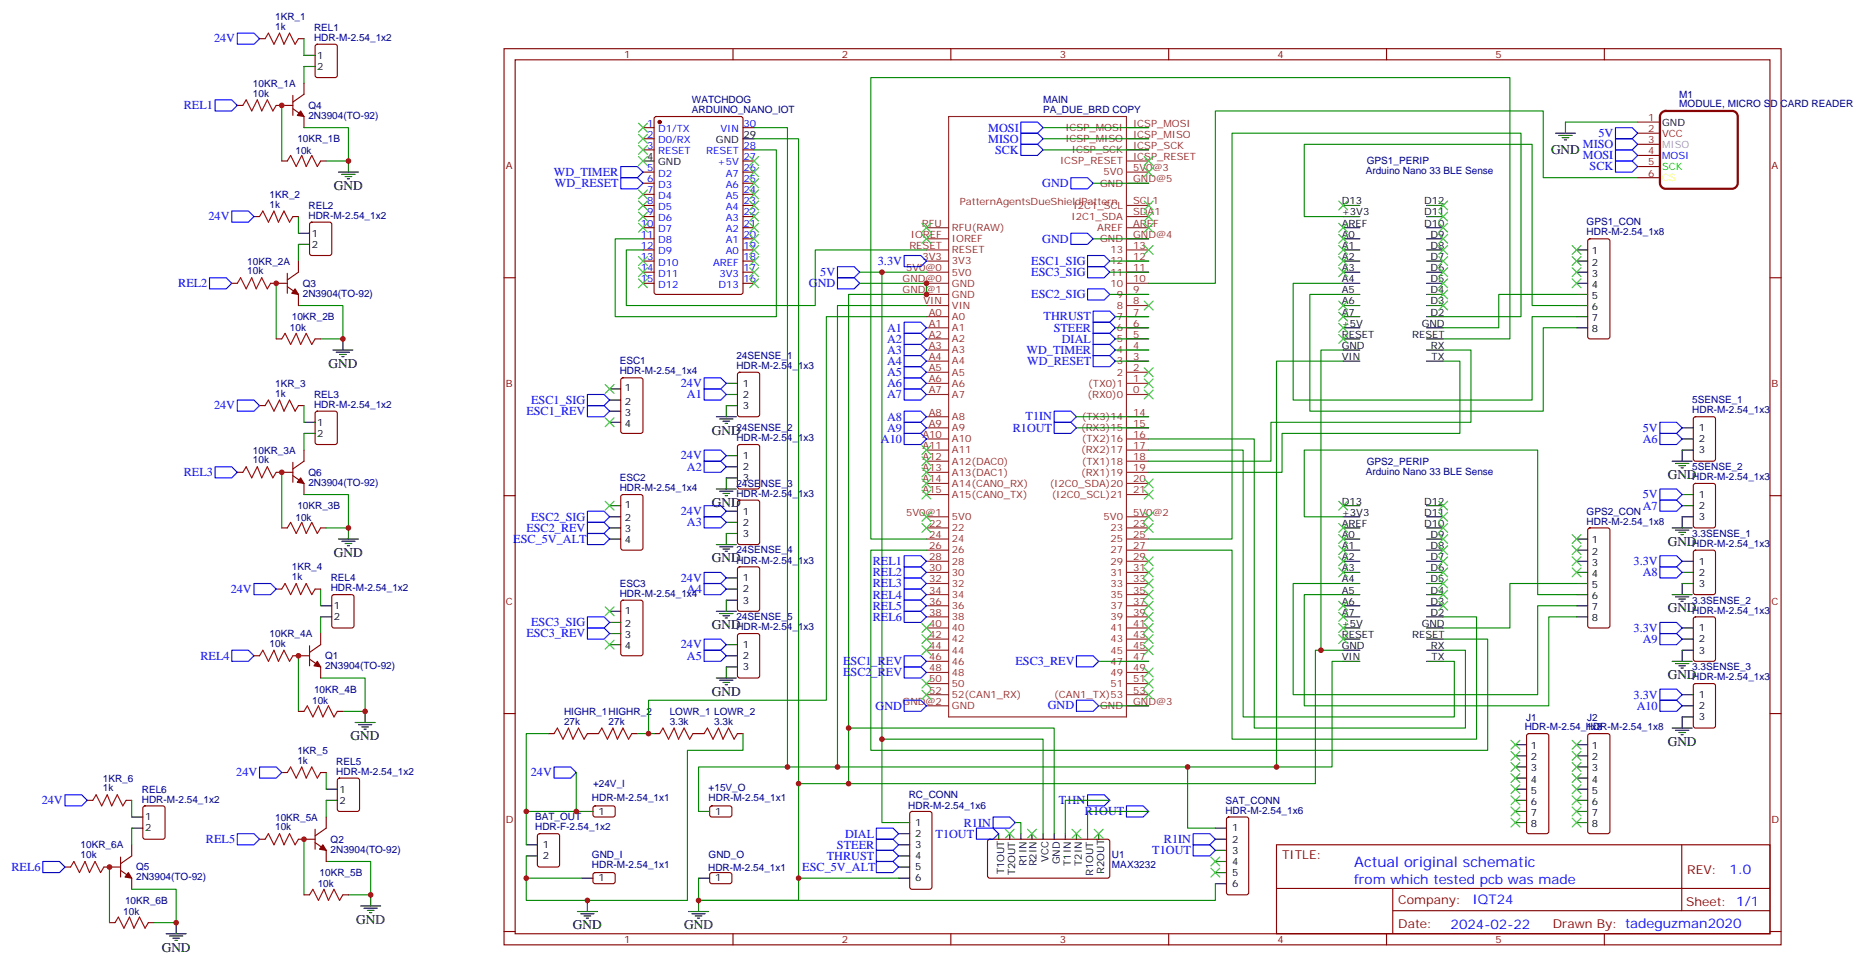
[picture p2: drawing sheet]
<svg xmlns="http://www.w3.org/2000/svg" width="594mm" height="306mm" viewBox="0 0 594 306" stroke-linecap="round" stroke-linejoin="round" font-family="sans-serif">
<defs><g id="words">
<text font-size="4.6" fill="#00f" x="429.9" y="275.1">Actual original schematic</text>
<g font-size="4.2">
<text x="492.3" y="48.9">GND</text>
<text x="106" y="60.3">GND</text>
<text x="104.2" y="116.7">GND</text>
<text x="226" y="137.9">GND</text>
<text x="529.3" y="152">GND</text>
<text x="226" y="160.8">GND</text>
<text x="529.3" y="173.1">GND</text>
<text x="106" y="176.7">GND</text>
<text x="226" y="178.4">GND</text>
<text x="529.3" y="194.3">GND</text>
<text x="226" y="199.6">GND</text>
<text x="529.3" y="215.5">GND</text>
<text x="226" y="220.8">GND</text>
<text x="111.3" y="234.9">GND</text>
<text x="529.3" y="236.6">GND</text>
<text x="113.1" y="293.1">GND</text>
<text x="181.9" y="294.9">GND</text>
<text x="217.1" y="294.9">GND</text>
<text x="51.3" y="301.9">GND</text>
</g>
<g font-size="4.2" fill="#00f">
<text x="429.9" y="280.4">from which tested pcb was made</text>
<text x="549" y="277.3">1.0</text>
<text x="467.3" y="286.9">IQT24</text>
<text x="460.4" y="294.7">2024-02-22</text>
</g>
<g font-size="3.9" fill="#00f">
<text x="67.9" y="13.4">24V</text>
<text x="58.3" y="34.7">REL1</text>
<text x="313.7" y="41.8">MOSI</text>
<text x="313.7" y="45.3">MISO</text>
<text x="502.4" y="47">MISO</text>
<text x="507.3" y="43.5">5V</text>
<text x="315.8" y="48.7">SCK</text>
<text x="502.4" y="50.5">MOSI</text>
<text x="175.8" y="55.9">WD_TIMER</text>
<text x="176.1" y="59.3">WD_RESET</text>
<text x="330.8" y="59.3">GND</text>
<text x="504.6" y="54.1">SCK</text>
<text x="66.2" y="69.9">24V</text>
<text x="330.8" y="77">GND</text>
<text x="278.6" y="84">3.3V</text>
<text x="260.4" y="87.6">5V</text>
<text x="327.3" y="84.1">ESC1_SIG</text>
<text x="327.3" y="87.6">ESC3_SIG</text>
<text x="56.6" y="91.2">REL2</text>
<text x="256.7" y="91.1">GND</text>
<text x="327.3" y="94.7">ESC2_SIG</text>
<text x="331.2" y="101.7">THRUST</text>
<text x="281.5" y="105.3">A1</text>
<text x="334.5" y="105.2">STEER</text>
<text x="281.5" y="108.8">A2</text>
<text x="281.5" y="112.3">A3</text>
<text x="325.8" y="112.3">WD_TIMER</text>
<text x="337" y="108.7">DIAL</text>
<text x="281.5" y="115.8">A4</text>
<text x="281.5" y="119.4">A5</text>
<text x="326.1" y="115.8">WD_RESET</text>
<text x="216.1" y="122.8">24V</text>
<text x="281.5" y="122.9">A6</text>
<text x="67.9" y="129.9">24V</text>
<text x="167.1" y="131.7">ESC1_REV</text>
<text x="168.6" y="128.1">ESC1_SIG</text>
<text x="218" y="126.4">A1</text>
<text x="281.5" y="126.4">A7</text>
<text x="281.5" y="133.5">A8</text>
<text x="281.5" y="137">A9</text>
<text x="321.4" y="137">R1OUT</text>
<text x="325.5" y="133.4">T1IN</text>
<text x="521.4" y="137">5V</text>
<text x="279.6" y="140.5">A10</text>
<text x="521.4" y="140.5">A6</text>
<text x="216.1" y="145.8">24V</text>
<text x="218" y="149.3">A2</text>
<text x="58.3" y="151.1">REL3</text>
<text x="521.4" y="158.1">5V</text>
<text x="521.4" y="161.7">A7</text>
<text x="168.6" y="165.2">ESC2_SIG</text>
<text x="216.1" y="163.4">24V</text>
<text x="218" y="167">A3</text>
<text x="162.9" y="172.3">ESC_5V_ALT</text>
<text x="167.1" y="168.7">ESC2_REV</text>
<text x="277" y="179.3">REL1</text>
<text x="518.5" y="179.3">3.3V</text>
<text x="216.1" y="184.5">24V</text>
<text x="277" y="182.9">REL2</text>
<text x="521.4" y="182.9">A8</text>
<text x="73.2" y="188.1">24V</text>
<text x="218" y="188.2">A4</text>
<text x="277" y="186.4">REL3</text>
<text x="277" y="189.9">REL4</text>
<text x="277" y="193.4">REL5</text>
<text x="277" y="197">REL6</text>
<text x="167.1" y="202.2">ESC3_REV</text>
<text x="168.6" y="198.7">ESC3_SIG</text>
<text x="518.5" y="200.5">3.3V</text>
<text x="63.6" y="209.3">REL4</text>
<text x="216.1" y="205.8">24V</text>
<text x="218" y="209.3">A5</text>
<text x="521.4" y="204">A9</text>
<text x="267.6" y="211.1">ESC1_REV</text>
<text x="267.6" y="214.6">ESC2_REV</text>
<text x="322.3" y="211">ESC3_REV</text>
<text x="518.5" y="221.6">3.3V</text>
<text x="277.9" y="225.2">GND</text>
<text x="332.6" y="225.1">GND</text>
<text x="519.5" y="225.2">A10</text>
<text x="75" y="246.3">24V</text>
<text x="168.5" y="246.3">24V</text>
<text x="13.3" y="255.1">24V</text>
<text x="336.1" y="255.2">T1IN</text>
<text x="305.9" y="262.2">R1IN</text>
<text x="344.4" y="258.7">R1OUT</text>
<text x="65.4" y="267.5">REL5</text>
<text x="265.7" y="269.3">STEER</text>
<text x="268.2" y="265.7">DIAL</text>
<text x="296.9" y="265.8">T1OUT</text>
<text x="369.4" y="267.5">R1IN</text>
<text x="262.4" y="272.8">THRUST</text>
<text x="365.7" y="271">T1OUT</text>
<text x="3.6" y="276.4">REL6</text>
<text x="254.6" y="276.3">ESC_5V_ALT</text>
</g>
<g font-size="3.9" fill="#800">
<text x="406.9" y="272.6">TITLE:</text>
<text x="535.6" y="277.3">REV:</text>
<text x="443.8" y="286.8">Company:</text>
<text x="535.2" y="287.4">Sheet: 1/1</text>
<text x="443.8" y="294.5">Date:</text>
<text x="492.9" y="294.6">Drawn By: tadeguzman2020</text>
</g>
<g font-size="3.2" fill="#000080">
<text x="87.3" y="9.5">1k</text>
<text x="87.3" y="6.3">1KR_1</text>
<text x="99.7" y="9.8">REL1</text>
<text x="99.7" y="13">HDR-M-2.54_1x2</text>
<text x="80.3" y="27.5">10KR_1A</text>
<text x="80.3" y="30.6">10k</text>
<text x="97.9" y="34.5">Q4</text>
<text x="219.6" y="35.8">ARDUINO_NANO_IOT</text>
<text x="219.6" y="32.6">WATCHDOG</text>
<text x="331.1" y="35.9">PA_DUE_BRD COPY</text>
<text x="331.1" y="32.7">MAIN</text>
<text x="533" y="34">MODULE, MICRO SD CARD READER</text>
<text x="533" y="31.1">M1</text>
<text x="97.9" y="37.7">2N3904(TO-92)</text>
<text x="94.4" y="45.1">10KR_1B</text>
<text x="93.8" y="48.7">10k</text>
<text x="433.8" y="52.1">GPS1_PERIP</text>
<text x="433.5" y="55.3">Arduino Nano 33 BLE Sense</text>
<text x="85.6" y="65.9">1k</text>
<text x="85.6" y="62.8">1KR_2</text>
<text x="97.9" y="69.4">HDR-M-2.54_1x2</text>
<text x="97.9" y="66.3">REL2</text>
<text x="503.6" y="71.5">GPS1_CON</text>
<text x="503.6" y="74.7">HDR-M-2.54_1x8</text>
<text x="78.5" y="83.9">10KR_2A</text>
<text x="78.5" y="87.1">10k</text>
<text x="96.1" y="94.1">2N3904(TO-92)</text>
<text x="96.1" y="90.9">Q3</text>
<text x="92.6" y="101.6">10KR_2B</text>
<text x="92" y="105.2">10k</text>
<text x="233.7" y="113.9">24SENSE_1</text>
<text x="196.7" y="118.8">HDR-M-2.54_1x4</text>
<text x="196.7" y="115.6">ESC1</text>
<text x="233.7" y="117.1">HDR-M-2.54_1x3</text>
<text x="87.3" y="125.9">1k</text>
<text x="87.3" y="122.7">1KR_3</text>
<text x="99.7" y="129.4">HDR-M-2.54_1x2</text>
<text x="99.7" y="126.2">REL3</text>
<text x="537.1" y="131.2">HDR-M-2.54_1x3</text>
<text x="537.1" y="128">5SENSE_1</text>
<text x="233.7" y="136.8">24SENSE_2</text>
<text x="80.3" y="143.9">10KR_3A</text>
<text x="233.7" y="140">HDR-M-2.54_1x3</text>
<text x="80.3" y="147">10k</text>
<text x="433.8" y="147.4">GPS2_PERIP</text>
<text x="537.1" y="149.2">5SENSE_2</text>
<text x="97.9" y="154.1">2N3904(TO-92)</text>
<text x="97.9" y="150.9">Q6</text>
<text x="196.7" y="155.9">HDR-M-2.54_1x4</text>
<text x="196.7" y="152.7">ESC2</text>
<text x="233.7" y="154.4">24SENSE_3</text>
<text x="433.5" y="150.6">Arduino Nano 33 BLE Sense</text>
<text x="537.1" y="152.3">HDR-M-2.54_1x3</text>
<text x="94.4" y="161.6">10KR_3B</text>
<text x="233.7" y="157.6">HDR-M-2.54_1x3</text>
<text x="93.8" y="165.1">10k</text>
<text x="503.6" y="166.4">HDR-M-2.54_1x8</text>
<text x="503.6" y="163.3">GPS2_CON</text>
<text x="537.1" y="173.5">HDR-M-2.54_1x3</text>
<text x="537.1" y="170.3">3.3SENSE_1</text>
<text x="233.7" y="178.8">HDR-M-2.54_1x3</text>
<text x="233.7" y="175.6">24SENSE_4</text>
<text x="92.6" y="184.1">1k</text>
<text x="92.6" y="181">1KR_4</text>
<text x="105" y="184.4">REL4</text>
<text x="105" y="187.6">HDR-M-2.54_1x2</text>
<text x="196.7" y="189.4">HDR-M-2.54_1x4</text>
<text x="196.7" y="186.2">ESC3</text>
<text x="537.1" y="191.5">3.3SENSE_2</text>
<text x="233.7" y="196.8">24SENSE_5</text>
<text x="537.1" y="194.7">HDR-M-2.54_1x3</text>
<text x="85.6" y="202.1">10KR_4A</text>
<text x="233.7" y="200">HDR-M-2.54_1x3</text>
<text x="85.6" y="205.2">10k</text>
<text x="103.2" y="209.1">Q1</text>
<text x="103.2" y="212.3">2N3904(TO-92)</text>
<text x="537.1" y="215.8">HDR-M-2.54_1x3</text>
<text x="537.1" y="212.7">3.3SENSE_3</text>
<text x="99.7" y="219.8">10KR_4B</text>
<text x="99.1" y="223.4">10k</text>
<text x="179" y="226.7">HIGHR_1HIGHR_2</text>
<text x="212.6" y="226.7">LOWR_1 LOWR_2</text>
<text x="179" y="229.9">27k</text>
<text x="193.2" y="229.9">27k</text>
<text x="212.6" y="229.9">3.3k</text>
<text x="226.7" y="229.9">3.3k</text>
<text x="484" y="231.7">HDR-M-2.54_1x8</text>
<text x="484.4" y="228.8">J1</text>
<text x="503.4" y="231.7">HDR-M-2.54_1x8</text>
<text x="503.8" y="228.8">J2</text>
<text x="94.4" y="239.2">1KR_5</text>
<text x="94.4" y="242.3">1k</text>
<text x="106.7" y="245.8">HDR-M-2.54_1x2</text>
<text x="106.7" y="242.6">REL5</text>
<text x="32.6" y="251.1">1k</text>
<text x="32.6" y="248">1KR_6</text>
<text x="45" y="251.5">REL6</text>
<text x="188.2" y="249.8">+24V_I</text>
<text x="224.9" y="251">+15V_O</text>
<text x="45" y="254.6">HDR-M-2.54_1x2</text>
<text x="187.9" y="254.2">HDR-M-2.54_1x1</text>
<text x="224.9" y="254.2">HDR-M-2.54_1x1</text>
<text x="288.3" y="256.8">HDR-M-2.54_1x6</text>
<text x="288.4" y="253.2">RC_CONN</text>
<text x="389" y="255">SAT_CONN</text>
<text x="87.3" y="263.5">10k</text>
<text x="87.3" y="260.3">10KR_5A</text>
<text x="169.9" y="263.5">HDR-F-2.54_1x2</text>
<text x="169.9" y="260.2">BAT_OUT</text>
<text x="389" y="258.2">HDR-M-2.54_1x6</text>
<text x="25.6" y="269.2">10KR_6A</text>
<text x="105" y="267.3">Q2</text>
<text x="25.6" y="272.3">10k</text>
<text x="105" y="270.5">2N3904(TO-92)</text>
<text x="187.9" y="275.3">HDR-M-2.54_1x1</text>
<text x="187.9" y="272.1">GND_I</text>
<text x="224.9" y="272.1">GND_O</text>
<text x="353" y="275.4">MAX3232</text>
<text x="353" y="272.3">U1</text>
<text x="43.2" y="279.3">2N3904(TO-92)</text>
<text x="43.2" y="276.2">Q5</text>
<text x="100.9" y="281.6">10k</text>
<text x="101.4" y="278">10KR_5B</text>
<text x="224.8" y="276.2">HDR-M-2.54_1x1</text>
<text x="39.7" y="286.8">10KR_6B</text>
<text x="39.1" y="290.4">10k</text>
</g>
<g font-size="3.2">
<text x="100.7" y="18.6">1</text>
<text x="100.7" y="22.2">2</text>
<text x="527.6" y="39.9">GND</text>
<text x="227.2" y="45.4">GND</text>
<text x="236" y="43.7">29</text>
<text x="205.4" y="50.7">4</text>
<text x="208.9" y="52.5">GND</text>
<text x="425.9" y="64.8">D13</text>
<text x="452.1" y="64.8">D12</text>
<text x="425.9" y="68.4">+3V3</text>
<text x="425.9" y="71.9">AREF</text>
<text x="452.1" y="71.9">D10</text>
<text x="452.1" y="68.4">D11</text>
<text x="99" y="75.1">1</text>
<text x="425.9" y="75.4">A0</text>
<text x="454.1" y="75.4">D9</text>
<text x="99" y="78.6">2</text>
<text x="425.9" y="79">A1</text>
<text x="425.9" y="82.5">A2</text>
<text x="454.1" y="82.5">D7</text>
<text x="454.1" y="79">D8</text>
<text x="505.2" y="80.7">1</text>
<text x="425.9" y="86">A3</text>
<text x="425.9" y="89.5">A4</text>
<text x="454.1" y="89.5">D5</text>
<text x="454.1" y="86">D6</text>
<text x="505.2" y="84.2">2</text>
<text x="505.2" y="87.8">3</text>
<text x="425.9" y="93.1">A5</text>
<text x="454.1" y="93.1">D4</text>
<text x="505.2" y="91.3">4</text>
<text x="505.2" y="94.8">5</text>
<text x="425.9" y="96.6">A6</text>
<text x="425.9" y="100.1">A7</text>
<text x="454.1" y="100.1">D2</text>
<text x="454.1" y="96.6">D3</text>
<text x="505.2" y="98.4">6</text>
<text x="505.2" y="101.9">7</text>
<text x="425.9" y="103.6">+5V</text>
<text x="425.9" y="107.2">RESET</text>
<text x="448.2" y="107.2">RESET</text>
<text x="451.3" y="103.6">GND</text>
<text x="505.2" y="105.4">8</text>
<text x="425.9" y="110.7">GND</text>
<text x="454.2" y="110.7">RX</text>
<text x="425.9" y="114.2">VIN</text>
<text x="454.4" y="114.2">TX</text>
<text x="198.3" y="124.1">1</text>
<text x="235.8" y="122.7">1</text>
<text x="198.3" y="128.3">2</text>
<text x="198.3" y="131.9">3</text>
<text x="235.8" y="129.8">3</text>
<text x="235.8" y="126.2">2</text>
<text x="100.7" y="135">1</text>
<text x="198.3" y="135.4">4</text>
<text x="539.2" y="136.8">1</text>
<text x="100.7" y="138.6">2</text>
<text x="539.2" y="143.9">3</text>
<text x="539.2" y="140.3">2</text>
<text x="235.8" y="145.6">1</text>
<text x="235.8" y="149.2">2</text>
<text x="235.8" y="152.7">3</text>
<text x="198.3" y="161.1">1</text>
<text x="425.9" y="160.1">D13</text>
<text x="452.1" y="160.1">D12</text>
<text x="539.2" y="158">1</text>
<text x="539.2" y="161.5">2</text>
<text x="198.3" y="165.4">2</text>
<text x="235.8" y="163.3">1</text>
<text x="235.8" y="166.8">2</text>
<text x="425.9" y="163.6">+3V3</text>
<text x="425.9" y="167.1">AREF</text>
<text x="452.1" y="167.1">D10</text>
<text x="452.1" y="163.6">D11</text>
<text x="539.2" y="165">3</text>
<text x="198.3" y="168.9">3</text>
<text x="198.3" y="172.4">4</text>
<text x="235.8" y="170.3">3</text>
<text x="425.9" y="170.7">A0</text>
<text x="454.1" y="170.7">D9</text>
<text x="505.2" y="172.4">1</text>
<text x="425.9" y="174.2">A1</text>
<text x="425.9" y="177.7">A2</text>
<text x="454.1" y="177.7">D7</text>
<text x="454.1" y="174.2">D8</text>
<text x="505.2" y="176">2</text>
<text x="505.2" y="179.5">3</text>
<text x="539.2" y="179.1">1</text>
<text x="235.8" y="184.4">1</text>
<text x="425.9" y="181.3">A3</text>
<text x="425.9" y="184.8">A4</text>
<text x="454.1" y="184.8">D5</text>
<text x="454.1" y="181.3">D6</text>
<text x="505.2" y="183">4</text>
<text x="539.2" y="182.7">2</text>
<text x="235.8" y="191.5">3</text>
<text x="235.8" y="188">2</text>
<text x="425.9" y="188.3">A5</text>
<text x="425.9" y="191.8">A6</text>
<text x="454.1" y="191.8">D3</text>
<text x="454.1" y="188.3">D4</text>
<text x="505.2" y="186.5">5</text>
<text x="505.2" y="190.1">6</text>
<text x="539.2" y="186.2">3</text>
<text x="106" y="193.3">1</text>
<text x="106" y="196.8">2</text>
<text x="198.3" y="194.7">1</text>
<text x="425.9" y="195.4">A7</text>
<text x="454.1" y="195.4">D2</text>
<text x="505.2" y="193.6">7</text>
<text x="505.2" y="197.1">8</text>
<text x="198.3" y="198.9">2</text>
<text x="198.3" y="202.4">3</text>
<text x="425.9" y="198.9">+5V</text>
<text x="425.9" y="202.4">RESET</text>
<text x="448.2" y="202.4">RESET</text>
<text x="451.3" y="198.9">GND</text>
<text x="539.2" y="200.3">1</text>
<text x="539.2" y="203.8">2</text>
<text x="198.3" y="206">4</text>
<text x="235.8" y="205.6">1</text>
<text x="235.8" y="209.1">2</text>
<text x="425.9" y="206">GND</text>
<text x="425.9" y="209.5">VIN</text>
<text x="454.2" y="206">RX</text>
<text x="454.4" y="209.5">TX</text>
<text x="539.2" y="207.4">3</text>
<text x="235.8" y="212.7">3</text>
<text x="539.2" y="221.5">1</text>
<text x="539.2" y="225">2</text>
<text x="539.2" y="228.5">3</text>
<text x="485.8" y="237.7">1</text>
<text x="505.2" y="237.7">1</text>
<text x="485.8" y="241.2">2</text>
<text x="485.8" y="244.8">3</text>
<text x="505.2" y="241.2">2</text>
<text x="505.2" y="244.8">3</text>
<text x="107.8" y="251.5">1</text>
<text x="485.8" y="248.3">4</text>
<text x="485.8" y="251.8">5</text>
<text x="505.2" y="248.3">4</text>
<text x="505.2" y="251.8">5</text>
<text x="107.8" y="255">2</text>
<text x="485.8" y="255.3">6</text>
<text x="505.2" y="255.3">6</text>
<text x="46" y="260.3">1</text>
<text x="46" y="263.8">2</text>
<text x="190" y="258.5">1</text>
<text x="227" y="258.5">1</text>
<text x="290.5" y="262">1</text>
<text x="391.1" y="263.8">1</text>
<text x="485.8" y="258.9">7</text>
<text x="485.8" y="262.4">8</text>
<text x="505.2" y="258.9">7</text>
<text x="505.2" y="262.4">8</text>
<text x="172.3" y="269.1">1</text>
<text x="290.5" y="265.6">2</text>
<text x="290.5" y="269.1">3</text>
<text x="391.1" y="267.3">2</text>
<text x="172.3" y="272.6">2</text>
<text x="290.5" y="272.6">4</text>
<text x="325.8" y="274.9" transform="rotate(-90 325.8 274.9)">R1IN</text>
<text x="329" y="274.9" transform="rotate(-90 329 274.9)">R2IN</text>
<text x="332.8" y="273.6" transform="rotate(-90 332.8 273.6)">VCC</text>
<text x="336.4" y="274.3" transform="rotate(-90 336.4 274.3)">GND</text>
<text x="339.9" y="274.7" transform="rotate(-90 339.9 274.7)">T1IN</text>
<text x="343.4" y="274.7" transform="rotate(-90 343.4 274.7)">T2IN</text>
<text x="391.1" y="270.9">3</text>
<text x="391.1" y="274.4">4</text>
<text x="190" y="279.7">1</text>
<text x="227" y="279.7">1</text>
<text x="290.5" y="276.2">5</text>
<text x="290.5" y="279.7">6</text>
<text x="318.7" y="277.4" transform="rotate(-90 318.7 277.4)">T1OUT</text>
<text x="322.3" y="277.7" transform="rotate(-90 322.3 277.7)">T2OUT</text>
<text x="347" y="278" transform="rotate(-90 347 278)">R1OUT</text>
<text x="350.5" y="277.3" transform="rotate(-90 350.5 277.3)">R2OUT</text>
<text x="391.1" y="277.9">5</text>
<text x="391.1" y="281.4">6</text>
</g>
<g font-size="3.2" fill="#800">
<text x="198.1" y="18.5">1</text>
<text x="267.2" y="18.5">2</text>
<text x="336.4" y="18.5">3</text>
<text x="405.5" y="18.5">4</text>
<text x="474.7" y="18.5">5</text>
<text x="160.5" y="53.6">A</text>
<text x="562.3" y="53.6">A</text>
<text x="160.5" y="122.7">B</text>
<text x="562.3" y="122.7">B</text>
<text x="160.5" y="191.8">C</text>
<text x="562.3" y="191.8">C</text>
<text x="160.5" y="261">D</text>
<text x="562.3" y="261">D</text>
<text x="198.1" y="299.3">1</text>
<text x="267.2" y="299.3">2</text>
<text x="336.4" y="299.3">3</text>
<text x="405.5" y="299.3">4</text>
<text x="474.7" y="299.3">5</text>
</g>
<g font-size="3.2" fill="#00f">
<text x="205.4" y="40.1">1</text>
<text x="208.9" y="41.9">D1/TX</text>
<text x="228.6" y="41.9">VIN</text>
<text x="236" y="40.1">30</text>
<text x="205.4" y="43.7">2</text>
<text x="205.4" y="47.2">3</text>
<text x="208.9" y="45.4">D0/RX</text>
<text x="236" y="47.2">28</text>
<text x="208.9" y="49">RESET</text>
<text x="224.2" y="49">RESET</text>
<text x="227.7" y="52.5">+5V</text>
<text x="236" y="50.7">27</text>
<text x="527.6" y="50.4">MOSI</text>
<text x="205.4" y="54.3">5</text>
<text x="205.4" y="57.8">6</text>
<text x="208.9" y="56">D2</text>
<text x="208.9" y="59.5">D3</text>
<text x="230.3" y="59.5">A6</text>
<text x="230.3" y="56">A7</text>
<text x="236" y="57.8">25</text>
<text x="236" y="54.3">26</text>
<text x="205.4" y="61.3">7</text>
<text x="205.4" y="64.8">8</text>
<text x="208.9" y="63.1">D4</text>
<text x="230.3" y="63.1">A5</text>
<text x="236" y="64.8">23</text>
<text x="236" y="61.3">24</text>
<text x="203.4" y="71.9">10</text>
<text x="205.4" y="68.4">9</text>
<text x="208.9" y="66.6">D5</text>
<text x="208.9" y="70.1">D6</text>
<text x="230.3" y="70.1">A3</text>
<text x="230.3" y="66.6">A4</text>
<text x="236" y="71.9">21</text>
<text x="236" y="68.4">22</text>
<text x="203.4" y="75.4">11</text>
<text x="208.9" y="73.7">D7</text>
<text x="208.9" y="77.2">D8</text>
<text x="230.3" y="77.2">A1</text>
<text x="230.3" y="73.7">A2</text>
<text x="236" y="75.4">20</text>
<text x="203.4" y="79">12</text>
<text x="203.4" y="82.5">13</text>
<text x="208.9" y="80.7">D9</text>
<text x="230.3" y="80.7">A0</text>
<text x="236" y="82.5">18</text>
<text x="236" y="79">19</text>
<text x="203.4" y="86">14</text>
<text x="203.4" y="89.5">15</text>
<text x="208.9" y="84.2">D10</text>
<text x="208.9" y="87.8">D11</text>
<text x="226.3" y="84.2">AREF</text>
<text x="228.3" y="87.8">3V3</text>
<text x="236" y="89.5">16</text>
<text x="236" y="86">17</text>
<text x="208.9" y="91.3">D12</text>
<text x="228" y="91.3">D13</text>
</g>
<g font-size="3.2" fill="#8d2323">
<text x="338.2" y="41.6">ICSP_MOSI</text>
<text x="359.7" y="40.1">ICSP_MOSI</text>
<text x="338.2" y="45.1">ICSP_MISO</text>
<text x="359.7" y="47.2">ICSP_SCK</text>
<text x="359.7" y="43.7">ICSP_MISO</text>
<text x="336.5" y="52.1">ICSP_RESET</text>
<text x="340.3" y="48.6">ICSP_SCK</text>
<text x="359.7" y="50.7">ICSP_RESET</text>
<text x="349.2" y="59.2">GND</text>
<text x="350.3" y="55.7">5V0</text>
<text x="359.7" y="57.8">GND@5</text>
<text x="359.7" y="54.3">5V0@3</text>
<text x="304.6" y="65.2">PatternAgentsDueShieldPattern</text>
<text x="359.7" y="64.8">SCL1</text>
<text x="292.6" y="71.9">RFU</text>
<text x="340.1" y="69.8">I2C1_SDA</text>
<text x="340.7" y="66.3">I2C1_SCL</text>
<text x="359.7" y="71.9">AREF</text>
<text x="359.7" y="68.4">SDA1</text>
<text x="289.1" y="75.4">IOREF</text>
<text x="302.2" y="73.3">RFU(RAW)</text>
<text x="302.2" y="76.8">IOREF</text>
<text x="348.3" y="73.3">AREF</text>
<text x="349.2" y="76.8">GND</text>
<text x="359.7" y="75.4">GND@4</text>
<text x="288.6" y="79">RESET</text>
<text x="292.8" y="82.5">3V3</text>
<text x="302.2" y="80.4">RESET</text>
<text x="302.2" y="83.9">3V3</text>
<text x="352.4" y="83.9">12</text>
<text x="352.4" y="80.4">13</text>
<text x="359.7" y="82.5">12</text>
<text x="359.7" y="79">13</text>
<text x="286.5" y="89.5">GND@0</text>
<text x="287.6" y="86">5V0@0</text>
<text x="302.2" y="87.4">5V0</text>
<text x="352.4" y="87.4">11</text>
<text x="359.7" y="89.5">10</text>
<text x="359.7" y="86">11</text>
<text x="286.5" y="93.1">GND@1</text>
<text x="302.2" y="90.9">GND</text>
<text x="302.2" y="94.5">GND</text>
<text x="352.4" y="90.9">10</text>
<text x="354.5" y="94.5">9</text>
<text x="359.7" y="93.1">9</text>
<text x="293.1" y="96.6">VIN</text>
<text x="294.8" y="100.1">A0</text>
<text x="302.2" y="101.5">A0</text>
<text x="302.2" y="98">VIN</text>
<text x="354.5" y="101.5">7</text>
<text x="354.5" y="98">8</text>
<text x="359.7" y="100.1">7</text>
<text x="359.7" y="96.6">8</text>
<text x="294.8" y="103.6">A1</text>
<text x="294.8" y="107.2">A2</text>
<text x="302.2" y="105.1">A1</text>
<text x="354.5" y="105.1">6</text>
<text x="359.7" y="107.2">5</text>
<text x="359.7" y="103.6">6</text>
<text x="294.8" y="110.7">A3</text>
<text x="302.2" y="108.6">A2</text>
<text x="302.2" y="112.1">A3</text>
<text x="354.5" y="112.1">4</text>
<text x="354.5" y="108.6">5</text>
<text x="359.7" y="110.7">4</text>
<text x="294.8" y="114.2">A4</text>
<text x="294.8" y="117.8">A5</text>
<text x="302.2" y="115.6">A4</text>
<text x="302.2" y="119.2">A5</text>
<text x="354.5" y="119.2">2</text>
<text x="354.5" y="115.6">3</text>
<text x="359.7" y="117.8">2</text>
<text x="359.7" y="114.2">3</text>
<text x="294.8" y="121.3">A6</text>
<text x="294.8" y="124.8">A7</text>
<text x="302.2" y="122.7">A6</text>
<text x="345.4" y="122.7">(TX0)1</text>
<text x="359.7" y="121.3">1</text>
<text x="359.7" y="124.8">0</text>
<text x="294.8" y="131.9">A8</text>
<text x="302.2" y="126.2">A7</text>
<text x="345.2" y="126.2">(RX0)0</text>
<text x="359.7" y="131.9">14</text>
<text x="294.8" y="135.4">A9</text>
<text x="302.2" y="133.3">A8</text>
<text x="302.2" y="136.8">A9</text>
<text x="343.2" y="136.8">(RX3)15</text>
<text x="343.4" y="133.3">(TX3)14</text>
<text x="359.7" y="135.4">15</text>
<text x="292.8" y="138.9">A10</text>
<text x="292.8" y="142.5">A11</text>
<text x="302.2" y="140.3">A10</text>
<text x="302.2" y="143.9">A11</text>
<text x="343.2" y="143.9">(RX2)17</text>
<text x="343.4" y="140.3">(TX2)16</text>
<text x="359.7" y="138.9">16</text>
<text x="359.7" y="142.5">17</text>
<text x="292.8" y="146">A12</text>
<text x="292.8" y="149.5">A13</text>
<text x="302.2" y="147.4">A12(DAC0)</text>
<text x="343.4" y="147.4">(TX1)18</text>
<text x="359.7" y="146">18</text>
<text x="359.7" y="149.5">19</text>
<text x="292.8" y="153">A14</text>
<text x="302.2" y="150.9">A13(DAC1)</text>
<text x="302.2" y="154.4">A14(CAN0_RX)</text>
<text x="333.2" y="154.4">(I2C0_SDA)20</text>
<text x="343.2" y="150.9">(RX1)19</text>
<text x="359.7" y="153">20</text>
<text x="292.8" y="156.6">A15</text>
<text x="302.2" y="158">A15(CAN0_TX)</text>
<text x="333.8" y="158">(I2C0_SCL)21</text>
<text x="359.7" y="156.6">21</text>
<text x="287.6" y="163.6">5V0@1</text>
<text x="294.9" y="167.1">22</text>
<text x="302.2" y="165">5V0</text>
<text x="350.3" y="165">5V0</text>
<text x="359.7" y="163.6">5V0@2</text>
<text x="359.7" y="167.1">23</text>
<text x="294.9" y="170.7">24</text>
<text x="302.2" y="168.6">22</text>
<text x="302.2" y="172.1">24</text>
<text x="352.4" y="168.6">23</text>
<text x="352.4" y="172.1">25</text>
<text x="359.7" y="170.7">25</text>
<text x="294.9" y="174.2">26</text>
<text x="294.9" y="177.7">28</text>
<text x="302.2" y="175.6">26</text>
<text x="302.2" y="179.1">28</text>
<text x="352.4" y="175.6">27</text>
<text x="352.4" y="179.1">29</text>
<text x="359.7" y="174.2">27</text>
<text x="359.7" y="177.7">29</text>
<text x="294.9" y="181.3">30</text>
<text x="294.9" y="184.8">32</text>
<text x="302.2" y="182.7">30</text>
<text x="352.4" y="182.7">31</text>
<text x="359.7" y="181.3">31</text>
<text x="359.7" y="184.8">33</text>
<text x="294.9" y="188.3">34</text>
<text x="294.9" y="191.8">36</text>
<text x="302.2" y="186.2">32</text>
<text x="302.2" y="189.7">34</text>
<text x="352.4" y="186.2">33</text>
<text x="352.4" y="189.7">35</text>
<text x="359.7" y="188.3">35</text>
<text x="359.7" y="191.8">37</text>
<text x="294.9" y="195.4">38</text>
<text x="302.2" y="193.3">36</text>
<text x="302.2" y="196.8">38</text>
<text x="352.4" y="193.3">37</text>
<text x="352.4" y="196.8">39</text>
<text x="359.7" y="195.4">39</text>
<text x="294.9" y="198.9">40</text>
<text x="294.9" y="202.4">42</text>
<text x="302.2" y="200.3">40</text>
<text x="302.2" y="203.8">42</text>
<text x="352.4" y="200.3">41</text>
<text x="352.4" y="203.8">43</text>
<text x="359.7" y="198.9">41</text>
<text x="359.7" y="202.4">43</text>
<text x="294.9" y="206">44</text>
<text x="294.9" y="209.5">46</text>
<text x="302.2" y="207.4">44</text>
<text x="352.4" y="207.4">45</text>
<text x="359.7" y="206">45</text>
<text x="359.7" y="209.5">47</text>
<text x="294.9" y="213">48</text>
<text x="302.2" y="210.9">46</text>
<text x="302.2" y="214.4">48</text>
<text x="352.4" y="210.9">47</text>
<text x="352.4" y="214.4">49</text>
<text x="359.7" y="213">49</text>
<text x="294.9" y="220.1">52</text>
<text x="294.9" y="216.5">50</text>
<text x="302.2" y="221.5">52(CAN1_RX)</text>
<text x="302.2" y="217.9">50</text>
<text x="334.6" y="221.5">(CAN1_TX)53</text>
<text x="352.4" y="217.9">51</text>
<text x="359.7" y="220.1">53</text>
<text x="359.7" y="216.5">51</text>
<text x="286.5" y="223.6">GND@2</text>
<text x="302.2" y="225">GND</text>
<text x="349.2" y="225">GND</text>
<text x="359.7" y="223.6">GND@3</text>
</g>
<g font-size="3.2" fill="#930">
<text x="523.1" y="38.4">1</text>
<text x="523.1" y="41.9">2</text>
<text x="523.1" y="45.4">3</text>
<text x="523.1" y="49">4</text>
<text x="523.1" y="52.5">5</text>
<text x="523.1" y="56">6</text>
</g>
<text font-size="3.2" fill="#f00" x="527.6" y="43.3">VCC</text>
<text font-size="3.2" fill="#999" x="527.6" y="46.8">MISO</text>
<text font-size="3.2" fill="#0f0" x="527.6" y="53.9">SCK</text>
<text font-size="3.2" fill="#ff0" x="527.6" y="57.4">CS</text>
</g></defs>
<g fill="none" stroke="#870000" stroke-width=".35">
<path d="M82.4 12.3h1.7M94.7 12.3h1.8M100.2 14.2l.5-.2h5.7l.6 .5 .1 9.4-.5 .7h-5.9l-.6-.4-.1-9.5zM160 15.5h405.3v284.3h-405.3zM163.5 19h398.3v277.3h-398.3zM232.7 15.5v3.5M301.8 15.5v3.5M370.9 15.5v3.5M440.1 15.5v3.5M509.2 15.5v3.5M75.3 33.4h1.8M87.7 33.4h5.3"/>
<path d="M93 34.5l3.5 2.5v3.5M93 30.3v6.3M96.5 26.4v3.5l-3.5 2.5M207.8 37.2l.5-.2h26.8l.7 .4v55.3l-.4 .7h-27.1l-.6-.4-.1-55.3zM89.4 51.1h1.8M101.8 51.1h1.7M204.1 40.5h3.5M204.1 44h3.5M204.1 47.6h3.5M204.1 54.6h3.5M204.1 58.1h3.5M235.8 40.5h3.6"/>
<path d="M235.8 47.6h3.6M235.8 54.6h3.6M235.8 58.1h3.6M235.8 51.1h3.6M519.8 45.8h7.1M519.8 49.3h7.1M519.8 52.8h7.1M519.8 56.4h7.1M80.6 68.7h1.8M93 68.7h1.7M98.5 70.7l.5-.2h5.6l.6 .4 .1 9.5-.5 .6-5.8 .1-.7-.5-.1-9.4zM204.1 61.7h3.5"/>
<path d="M204.1 65.2h3.5M204.1 68.7h3.5M204.1 72.2h3.5M204.1 75.8h3.5M204.1 79.3h3.5M235.8 61.7h3.6M235.8 65.2h3.6M235.8 68.7h3.6M235.8 72.2h3.6M235.8 75.8h3.6M235.8 79.3h3.6M504.2 76l.4-.2h5.7l.5 .2 .2 .5v30.3l-.2 .5-.5 .2h-5.7l-.5-.2-.2-.5v-30.3z"/>
<path d="M73.6 89.9h1.7M85.9 89.9h5.3M91.2 90.9l3.5 2.5v3.5M91.2 86.7v6.4M94.7 82.8v3.6l-3.5 2.4M160 88.1h3.5M204.1 82.8h3.5M204.1 86.4h3.5M204.1 89.9h3.5M235.8 82.8h3.6M235.8 86.4h3.6M235.8 89.9h3.6"/>
<path d="M561.8 88.1h3.5M87.7 107.5h1.7M100 107.5h1.8M234.3 118.3l.5-.2h5.6l.7 .4v13l-.4 .7h-5.9l-.7-.4v-13zM82.4 128.7h1.7M94.7 128.7h1.8M100.2 130.7l.5-.2h5.7l.6 .4 .1 9.4-.5 .7h-5.9l-.6-.4-.1-9.4zM197.3 120.1l.4-.2h5.7l.6 .4 .1 16.5-.5 .7h-5.9l-.6-.4-.1-16.5zM537.7 132.4l.5-.2h5.6l.7 .5v12.9l-.4 .7h-5.9l-.7-.4v-13zM75.3 149.9h1.8M87.7 149.9h5.3M93 150.9l3.5 2.5v3.5"/>
<path d="M93 146.7v6.3M96.5 142.8v3.5l-3.5 2.5M160 157.3h3.5M197.3 157.1l.4-.2h5.7l.6 .4 .1 16.5-.5 .7-5.9 .1-.6-.5-.1-16.5zM234.3 141.2l.5-.2h5.6l.7 .5v12.9l-.4 .7-5.9 .1-.7-.5v-13zM234.3 158.9l.5-.2h5.6l.7 .4v13l-.4 .6-5.9 .1-.7-.5v-12.9zM537.7 153.6l.5-.2h5.6l.7 .4v13l-.4 .6-5.9 .1-.7-.5v-12.9zM561.8 157.3h3.5M89.4 167.5h1.8M101.8 167.5h1.7M504.2 167.7l.4-.2h5.7l.5 .2 .2 .5v30.3l-.2 .5-.5 .2h-5.7l-.5-.2-.2-.5v-30.3zM537.7 174.8l.5-.2h5.6l.7 .4v13l-.4 .6-5.9 .1-.7-.5v-12.9z"/>
<path d="M87.7 186.9h1.7M100 186.9h1.8M105.5 188.9l.5-.2h5.7l.6 .4 .1 9.4-.5 .7h-5.9l-.6-.4-.1-9.4zM197.3 190.6l.4-.2h5.7l.6 .5 .1 16.5-.5 .6-5.9 .1-.6-.5-.1-16.5zM234.3 180.1l.5-.3h5.6l.7 .5v13l-.4 .6-5.9 .1-.7-.5v-12.9zM537.7 195.9l.5-.2h5.6l.7 .5v12.9l-.4 .7h-5.9l-.7-.4v-13zM80.6 208.1h1.8M93 208.1h5.2M98.2 209.1l3.6 2.5v3.5M98.2 204.9v6.3M101.8 201v3.5l-3.6 2.5M234.3 201.2l.5-.2h5.6l.7 .4v13l-.4 .7h-5.9l-.7-.4v-13z"/>
<path d="M537.7 217.1l.5-.2h5.6l.7 .4v13l-.4 .6-5.9 .1-.7-.5v-12.9zM94.7 225.7h1.8M107.1 225.7h1.7M160 226.4h3.5M174.1 232.8h1.8M186.4 232.8h3.6M200.6 232.8h1.7M207.6 232.8h1.8M220 232.8h3.5M234.1 232.8h1.7M484.8 233l.4-.2h5.7l.5 .2 .2 .5v30.3l-.2 .5-.5 .2h-5.7l-.5-.2-.2-.5v-30.3zM504.2 233l.4-.2h5.7l.5 .2 .2 .5v30.3l-.2 .5-.5 .2h-5.7l-.5-.2-.2-.5v-30.3z"/>
<path d="M561.8 226.4h3.5M27.7 253.9h1.8M40 253.9h1.8M45.6 255.9l.4-.2h5.7l.6 .4 .1 9.5-.5 .6-5.9 .1-.6-.5-.1-9.4zM89.4 245.1h1.8M101.8 245.1h1.7M103.5 259.2v3.5l-3.5 2.5M107.3 247.1l.5-.2h5.6l.7 .4v9.5l-.4 .6-5.9 .1-.7-.5v-9.4zM188.4 255.9l.5-.2h5.9l.5 .7-.1 2.4-.6 .4h-6l-.4-.7v-2.1zM225.5 255.9l.5-.2h5.9l.4 .7-.1 2.4-.6 .4h-5.9l-.5-.7v-2.1zM289 257.7l.5-.2h5.6l.6 .4 .1 23.5-.5 .7-5.8 .1-.7-.5-.1-23.5zM389.5 259.4l.5-.2h5.6l.7 .5v23.5l-.4 .7h-5.9l-.7-.4v-23.6z"/>
<path d="M20.6 275.1h1.8M33 275.1h5.3M38.3 276.2l3.5 2.4v3.6M38.3 271.9v6.4M41.8 268v3.6l-3.5 2.4M82.4 266.3h1.7M94.7 266.3h5.3M100 267.3l3.5 2.5v3.5M100 263.1v6.4M170.8 264.7l.5-.2h5.6l.7 .4v9.5l-.4 .6-5.9 .1-.7-.5v-9.4zM188.4 277.1l.5-.2h5.9l.5 .7-.1 2.4-.6 .4-6-.1-.4-.6v-2.1zM225.5 277.1l.5-.2h5.9l.4 .7-.1 2.4-.6 .4-5.9-.1-.5-.6v-2.1z"/>
<path d="M313.7 266.5l.4-.2h37.7l.4 .7v11.2l-.7 .4h-37.6l-.5-.7v-10.9zM405.2 268h156.6v28.3h-156.6zM533.8 268.1v20.8M34.7 292.7h1.8M47.1 292.7h1.8M96.5 283.9h1.7M108.8 283.9h1.8M160 295.6h3.5M232.7 296.3v3.5M301.8 296.3v3.5M370.9 296.3v3.5M405.2 281.9h156.5"/>
<path d="M440.1 296.3v3.5M442.1 288.9h119.6M442.1 281.9v14.1M509.2 296.3v3.5M561.8 295.6h3.5"/>
</g>
<g fill="none" stroke="#8c2424" stroke-width=".35">
<path d="M301.1 37h56.4v190.5h-56.4zM357.5 58.1h7.1M357.5 54.6h7.1M357.5 51.1h7.1M357.5 47.6h7.1M357.5 44h7.1M357.5 40.5h7.1M294 79.3h7.1M294 75.8h7.1M294 72.2h7.1M357.5 79.3h7.1M357.5 75.8h7.1"/>
<path d="M357.5 72.2h7.1M357.5 68.7h7.1M357.5 65.2h7.1M294 86.4h7.1M294 96.9h7.1M294 93.4h7.1M294 89.9h7.1M294 82.8h7.1M357.5 86.4h7.1M357.5 96.9h7.1M357.5 93.4h7.1M357.5 89.9h7.1"/>
<path d="M357.5 82.8h7.1M294 100.5h7.1M294 104h7.1M294 107.5h7.1M294 111.1h7.1M294 114.6h7.1M294 118.1h7.1M357.5 100.5h7.1M357.5 104h7.1M357.5 107.5h7.1M357.5 111.1h7.1M357.5 114.6h7.1"/>
<path d="M357.5 118.1h7.1M294 121.6h7.1M294 125.2h7.1M294 132.2h7.1M294 135.7h7.1M294 139.3h7.1M357.5 121.6h7.1M357.5 125.2h7.1M357.5 132.2h7.1M357.5 135.7h7.1M357.5 139.3h7.1M294 142.8h7.1"/>
<path d="M294 146.3h7.1M294 149.9h7.1M294 153.4h7.1M294 156.9h7.1M357.5 142.8h7.1M357.5 146.3h7.1M357.5 149.9h7.1M357.5 153.4h7.1M357.5 156.9h7.1M294 164h7.1M294 167.5h7.1M294 171h7.1"/>
<path d="M294 174.6h7.1M294 178.1h7.1M357.5 164h7.1M357.5 167.5h7.1M357.5 171h7.1M357.5 174.6h7.1M357.5 178.1h7.1M294 181.6h7.1M294 185.1h7.1M294 188.7h7.1M294 192.2h7.1M294 195.7h7.1"/>
<path d="M294 199.2h7.1M357.5 181.6h7.1M357.5 185.1h7.1M357.5 188.7h7.1M357.5 192.2h7.1M357.5 195.7h7.1M357.5 199.2h7.1M294 202.8h7.1M294 206.3h7.1M294 209.8h7.1M294 213.4h7.1M294 216.9h7.1"/>
<path d="M357.5 202.8h7.1M357.5 206.3h7.1M357.5 209.8h7.1M357.5 213.4h7.1M357.5 216.9h7.1M294 223.9h7.1M294 220.4h7.1M357.5 223.9h7.1M357.5 220.4h7.1"/>
</g>
<g fill="none" stroke="#000" stroke-width=".35">
<path d="M96.5 17.6h3.5M96.5 21.1h3.5M496.9 38.7v3.6M107.4 54.6h6.4M108.5 55.3h4.2M109.5 56h2.2M110.2 56.7h.7M110.6 51.1v3.5M204.1 51.1h3.5M235.8 44h3.6M493.7 42.3h6.4M494.8 43h4.2"/>
<path d="M495.8 43.7h2.1M496.5 44.4h.7M94.7 74h3.5M94.7 77.5h3.5M426.3 65.2h5.3M426.3 68.7h5.3M426.3 72.2h5.3M426.3 75.8h5.3M426.3 79.3h5.3M452.8 65.2h5.3M452.8 68.7h5.3M452.8 72.2h5.3"/>
<path d="M452.8 75.8h5.3M452.8 79.3h5.3M500.4 79.3h3.5M426.3 82.8h5.3M426.3 86.4h5.3M426.3 89.9h5.3M426.3 93.4h5.3M426.3 96.9h5.3M452.8 82.8h5.3M452.8 86.4h5.3M452.8 89.9h5.3M452.8 93.4h5.3"/>
<path d="M452.8 96.9h5.3M500.4 82.8h3.5M500.4 86.4h3.5M500.4 89.9h3.5M500.4 93.4h3.5M500.4 96.9h3.5M105.7 111.1h6.3M106.7 111.8h4.2M107.8 112.5h2.1M108.5 113.2h.7M108.8 107.5v3.6M426.3 100.5h5.3"/>
<path d="M426.3 104h5.3M426.3 107.5h5.3M426.3 111.1h5.3M426.3 114.6h5.3M452.8 100.5h5.3M452.8 104h5.3M452.8 107.5h5.3M452.8 111.1h5.3M452.8 114.6h5.3M500.4 100.5h3.5M500.4 104h3.5M96.5 134h3.5"/>
<path d="M96.5 137.5h3.5M193.5 123.4h3.5M193.5 126.9h3.5M193.5 130.5h3.5M193.5 134h3.5M227.4 132.2h6.3M228.4 132.9h4.3M229.5 133.6h2.1M230.2 134.3h.7M230.5 121.6h3.6M230.5 125.2h3.6M234.1 128.7h-3.6v3.5"/>
<path d="M533.9 135.7h3.6M533.9 139.3h3.6M227.4 155.2h6.3M228.4 155.9h4.3M229.5 156.6h2.1M230.2 157.3h.7M230.5 144.6h3.6M230.5 148.1h3.6M234.1 151.6h-3.6v3.6M530.8 146.3h6.3M531.8 147h4.2M532.9 147.7h2.1"/>
<path d="M533.6 148.4h.7M533.9 156.9h3.6M537.5 142.8h-3.6v3.5M107.4 171h6.4M108.5 171.7h4.2M109.5 172.4h2.2M110.2 173.1h.7M110.6 167.5v3.5M193.5 160.4h3.5M193.5 164h3.5M193.5 167.5h3.5M193.5 171h3.5"/>
<path d="M227.4 172.8h6.3M228.4 173.5h4.3M229.5 174.2h2.1M230.2 174.9h.7M230.5 162.2h3.6M230.5 165.7h3.6M234.1 169.3h-3.6v3.5M426.3 160.4h5.3M426.3 164h5.3M426.3 167.5h5.3M426.3 171h5.3M426.3 174.6h5.3"/>
<path d="M426.3 178.1h5.3M452.8 160.4h5.3M452.8 164h5.3M452.8 167.5h5.3M452.8 171h5.3M452.8 174.6h5.3M452.8 178.1h5.3M500.4 171h3.5M500.4 174.6h3.5M500.4 178.1h3.5M530.8 167.5h6.3M531.8 168.2h4.2"/>
<path d="M532.9 168.9h2.1M533.6 169.6h.7M533.9 160.4h3.6M533.9 178.1h3.6M537.5 164h-3.6v3.5M101.8 192.2h3.5M101.8 195.7h3.5M193.5 194h3.5M193.5 197.5h3.5M227.4 194h6.3M228.4 194.7h4.3M229.5 195.4h2.1"/>
<path d="M230.2 196.1h.7M230.5 183.4h3.6M230.5 186.9h3.6M234.1 190.4h-3.6v3.6M426.3 181.6h5.3M426.3 185.1h5.3M426.3 188.7h5.3M426.3 192.2h5.3M426.3 195.7h5.3M426.3 199.2h5.3M452.8 181.6h5.3M452.8 185.1h5.3"/>
<path d="M452.8 188.7h5.3M452.8 192.2h5.3M452.8 195.7h5.3M452.8 199.2h5.3M500.4 181.6h3.5M500.4 185.1h3.5M500.4 188.7h3.5M500.4 192.2h3.5M500.4 195.7h3.5M530.8 188.7h6.3M531.8 189.4h4.2M532.9 190.1h2.1"/>
<path d="M533.6 190.8h.7M533.9 181.6h3.6M533.9 199.2h3.6M537.5 185.1h-3.6v3.6M193.5 201h3.5M193.5 204.5h3.5M227.4 215.1h6.3M228.4 215.8h4.3M229.5 216.5h2.1M230.2 217.2h.7M230.5 204.5h3.6M230.5 208.1h3.6"/>
<path d="M234.1 211.6h-3.6v3.5M426.3 202.8h5.3M426.3 206.3h5.3M426.3 209.8h5.3M452.8 202.8h5.3M452.8 206.3h5.3M452.8 209.8h5.3M530.8 209.8h6.3M531.8 210.5h4.2M532.9 211.2h2.1M533.6 211.9h.7M533.9 202.8h3.6"/>
<path d="M537.5 206.3h-3.6v3.5M112.7 229.2h6.4M113.8 229.9h4.2M114.8 230.6h2.1M115.5 231.4h.7M115.9 225.7v3.5M481 236.3h3.5M481 239.8h3.5M500.4 236.3h3.5M500.4 239.8h3.5M530.8 231h6.3M531.8 231.7h4.2"/>
<path d="M532.9 232.4h2.1M533.6 233.1h.7M533.9 220.4h3.6M533.9 223.9h3.6M537.5 227.5h-3.6v3.5M41.8 259.2h3.5M103.5 250.4h3.6M103.5 253.9h3.6M184.7 257.5h3.5M221.7 257.5h3.5M481 257.5h3.5M481 250.4h3.5"/>
<path d="M481 253.9h3.5M481 243.3h3.5M481 246.9h3.5M500.4 257.5h3.5M500.4 250.4h3.5M500.4 253.9h3.5M500.4 243.3h3.5M500.4 246.9h3.5M41.8 262.7h3.5M167 268h3.6M167 271.6h3.6M184.7 278.6h3.5"/>
<path d="M221.7 278.6h3.5M285.2 261h3.5M285.2 264.5h3.5M285.2 268h3.5M285.2 271.6h3.5M285.2 275.1h3.5M285.2 278.6h3.5M317 264.5v1.8M320.5 264.5v1.8M324 264.5v1.8M327.6 264.5v1.8M331.1 264.5v1.8"/>
<path d="M334.6 264.5v1.8M338.1 264.5v1.8M341.7 264.5v1.8M345.2 264.5v1.8M348.7 264.5v1.8M385.8 262.7h3.5M385.8 266.3h3.5M385.8 269.8h3.5M385.8 273.3h3.5M385.8 276.9h3.5M481 261h3.5M500.4 261h3.5"/>
<path d="M52.7 296.3h6.4M53.8 297h4.2M54.9 297.7h2.1M55.6 298.4h.7M55.9 292.7v3.6M114.5 287.4h6.3M115.5 288.1h4.3M116.6 288.9h2.1M117.3 289.6h.7M117.7 283.9v3.5M183.3 289.2h6.3M184.3 289.9h4.3"/>
<path d="M185.4 290.6h2.1M186.1 291.3h.7M186.4 285.7v3.5M218.5 289.2h6.4M219.6 289.9h4.2M220.7 290.6h2.1M221.4 291.3h.7M221.7 285.7v3.5M385.8 280.4h3.5"/>
</g>
<g fill="none" stroke="#008700" stroke-width=".35">
<path d="M96.5 12.3v5.3M89.4 33.4v17.7M96.5 21.1v5.3M496.9 38.7h22.9M96.5 40.5h14.1v10.6h-7.1M239.4 40.5h10.5v202.8M239.4 44h14.1v204.6M239.4 47.6h7v52.9h-51.1v-24.7h8.8M331.1 40.5h33.5M331.1 44h33.5M331.1 47.6h33.5M347 58.1h17.6"/>
<path d="M519.8 56.4h-30v-21.2h-104v54.7h-21.2M94.7 68.7v5.3M94.7 77.5v5.3M204.1 79.3h-5.3v17.6h60v-17.6h35.2M347 75.8h17.6M426.3 68.7h-12.3v-22.9h72.3v51.1h14.1M87.7 89.9v17.6M94.7 96.9h14.1v10.6h-7M272.9 89.9h21.1v3.5h-24.7v155.2h-15.8v37.1h-31.8v-7.1M272.9 86.4h7M294 96.9h-28.2v146.4h-44.1v14.2M294 86.4h-14.1v174.6h5.3"/>
<path d="M352.2 93.4h12.4M352.2 86.4h12.4M352.2 82.8h12.4M426.3 89.9h-15.8v37h75.8v-26.4h14.1M426.3 93.4h-10.6v37.1h74.1v-26.5h10.6M500.4 93.4h-24.7v10.6h-17.6M294 100.5h-31.7v121.7h-56.5v10.6M354 100.5h10.6M354 104h10.6M354 107.5h10.6M354 111.1h10.6M354 114.6h10.6"/>
<path d="M426.3 114.6h-21.1v128.7M426.3 111.1h-7v95.2M458.1 114.6h5.3v22.9h-56.5v12.4h-42.3M458.1 111.1h8.8v22.9h-63.5v12.3h-38.8M458.1 100.5h24.7v-58.2h-91.7v128.7h-26.5M458.1 107.5h21.1v-82.9h-202.8v146.4h17.6M96.5 128.7v5.3M96.5 137.5v5.3M341.7 132.2h22.9M341.7 135.7h22.9M364.6 139.3h33.5v91.7h67v-24.7h-7M89.4 149.9v17.6"/>
<path d="M96.5 156.9h14.1v10.6h-7.1M364.6 142.8h30v84.7h67v-17.7h-3.5M294 174.6h-17.6v63.5h195.8v-35.3h-14.1M364.6 174.6h26.5v59.9h77.6v-38.8h-10.6M426.3 164h-12.3v-21.2h74.1v45.9h12.3M101.8 186.9v5.3M101.8 195.7v5.3M426.3 185.1h-15.8v35.3h77.6v-28.2h12.3M426.3 188.7h-12.3v35.2h77.6v-28.2h8.8M500.4 185.1h-21.2v14.1h-21.1M94.7 208.1v17.6M101.8 215.1h14.1v10.6h-7.1"/>
<path d="M348.7 209.8h15.9M426.3 209.8h-3.5v33.5h-157M426.3 206.3h-8.8v42.3h-148.2M174.1 232.8h-7.1v24.7M202.3 232.8h5.3M235.8 232.8v5.3h-17.6v47.6h-51.2v-7.1M269.3 231h65.3v33.5M279.9 234.5h51.2v30M348.7 223.9h15.9M41.8 253.9v5.3M103.5 245.1v5.3M103.5 253.9v5.3"/>
<path d="M182.9 245.1v12.4M184.7 257.5h-17.7v10.5M352.2 253.9h-14.1v10.6M364.6 257.5h-19.4v7M376.9 243.3v19.4h8.9M34.7 275.1v17.6M41.8 262.7v5.3M96.5 266.3v17.6M103.5 273.3h14.2v10.6h-7.1M167 271.6v7h17.7M253.5 278.6h31.7M322.3 261h1.7v3.5"/>
<path d="M41.8 282.2h14.1v10.5h-7M385.8 280.4v5.3h-164.1"/>
</g>
<g fill="none" stroke="#00f" stroke-width=".35">
<path d="M75.3 10.5h5.3l1.8 1.8-1.8 1.7h-5.3zM68.3 31.7h5.3l1.7 1.7-1.7 1.8h-5.3zM324 38.7h5.3l1.8 1.8-1.8 1.8h-5.3zM197 52.8h5.3l1.8 1.8-1.8 1.8h-5.3zM197 56.4h5.3l1.8 1.7-1.8 1.8h-5.3zM324 42.3h5.3l1.8 1.7-1.8 1.8h-5.3zM324 45.8h5.3l1.8 1.8-1.8 1.7h-5.3zM339.9 56.4h5.3l1.8 1.7-1.8 1.8h-5.3zM512.8 40.5h5.3l1.7 1.8-1.7 1.7h-5.3zM512.8 44h5.3l1.7 1.8-1.7 1.8h-5.3zM512.8 47.6h5.3l1.7 1.7-1.7 1.8h-5.3zM512.8 51.1h5.3l1.7 1.7-1.7 1.8h-5.3z"/>
<path d="M73.6 67h5.2l1.8 1.7-1.8 1.8h-5.2zM339.9 74h5.3l1.8 1.8-1.8 1.7h-5.3zM66.5 88.1h5.3l1.8 1.8-1.8 1.8h-5.3zM265.8 84.6h5.3l1.8 1.8-1.8 1.7h-5.3zM265.8 88.1h5.3l1.8 1.8-1.8 1.8h-5.3zM287 81.1h5.3l1.7 1.7-1.7 1.8h-5.3zM345.2 81.1h5.3l1.7 1.7-1.7 1.8h-5.3zM345.2 91.7h5.3l1.7 1.7-1.7 1.8h-5.3zM345.2 84.6h5.3l1.7 1.8-1.7 1.7h-5.3zM347 98.7h5.2l1.8 1.8-1.8 1.7h-5.2zM223.5 119.9h5.3l1.7 1.7-1.7 1.8h-5.3zM287 102.2h5.3l1.7 1.8-1.7 1.8h-5.3z"/>
<path d="M287 105.8h5.3l1.7 1.7-1.7 1.8h-5.3zM287 109.3h5.3l1.7 1.8-1.7 1.7h-5.3zM287 112.8h5.3l1.7 1.8-1.7 1.7h-5.3zM287 116.3h5.3l1.7 1.8-1.7 1.8h-5.3zM287 119.9h5.3l1.7 1.7-1.7 1.8h-5.3zM347 105.8h5.2l1.8 1.7-1.8 1.8h-5.2zM347 102.2h5.2l1.8 1.8-1.8 1.8h-5.2zM347 109.3h5.2l1.8 1.8-1.8 1.7h-5.2zM347 112.8h5.2l1.8 1.8-1.8 1.7h-5.2zM75.3 126.9h5.3l1.8 1.8-1.8 1.8h-5.3zM186.4 125.2h5.3l1.8 1.7-1.8 1.8h-5.3zM186.4 128.7h5.3l1.8 1.8-1.8 1.7h-5.3z"/>
<path d="M223.5 123.4h5.3l1.7 1.8-1.7 1.7h-5.3zM287 123.4h5.3l1.7 1.8-1.7 1.7h-5.3zM287 130.5h5.3l1.7 1.7-1.7 1.8h-5.3zM287 134h5.3l1.7 1.7-1.7 1.8h-5.3zM287 137.5h5.3l1.7 1.8-1.7 1.7h-5.3zM334.6 130.5h5.3l1.8 1.7-1.8 1.8h-5.3zM334.6 134h5.3l1.8 1.7-1.8 1.8h-5.3zM526.9 134h5.3l1.7 1.7-1.7 1.8h-5.3zM526.9 137.5h5.3l1.7 1.8-1.7 1.7h-5.3zM68.3 148.1h5.3l1.7 1.8-1.7 1.7h-5.3zM223.5 142.8h5.3l1.7 1.8-1.7 1.7h-5.3zM223.5 146.3h5.3l1.7 1.8-1.7 1.8h-5.3z"/>
<path d="M526.9 155.2h5.3l1.7 1.7-1.7 1.8h-5.3zM526.9 158.7h5.3l1.7 1.7-1.7 1.8h-5.3zM186.4 162.2h5.3l1.8 1.8-1.8 1.7h-5.3zM186.4 165.7h5.3l1.8 1.8-1.8 1.8h-5.3zM186.4 169.3h5.3l1.8 1.7-1.8 1.8h-5.3zM223.5 160.4h5.3l1.7 1.8-1.7 1.8h-5.3zM223.5 164h5.3l1.7 1.7-1.7 1.8h-5.3zM287 176.3h5.3l1.7 1.8-1.7 1.7h-5.3zM287 179.8h5.3l1.7 1.8-1.7 1.8h-5.3zM526.9 176.3h5.3l1.7 1.8-1.7 1.7h-5.3zM526.9 179.8h5.3l1.7 1.8-1.7 1.8h-5.3zM80.6 185.1h5.3l1.8 1.8-1.8 1.8h-5.3z"/>
<path d="M186.4 195.7h5.3l1.8 1.8-1.8 1.7h-5.3zM186.4 199.2h5.3l1.8 1.8-1.8 1.8h-5.3zM223.5 181.6h5.3l1.7 1.8-1.7 1.7h-5.3zM223.5 185.1h5.3l1.7 1.8-1.7 1.8h-5.3zM287 183.4h5.3l1.7 1.7-1.7 1.8h-5.3zM287 186.9h5.3l1.7 1.8-1.7 1.7h-5.3zM287 190.4h5.3l1.7 1.8-1.7 1.8h-5.3zM287 194h5.3l1.7 1.7-1.7 1.8h-5.3zM526.9 197.5h5.3l1.7 1.7-1.7 1.8h-5.3zM73.6 206.3h5.2l1.8 1.8-1.8 1.7h-5.2zM223.5 202.8h5.3l1.7 1.7-1.7 1.8h-5.3zM223.5 206.3h5.3l1.7 1.8-1.7 1.7h-5.3z"/>
<path d="M287 208.1h5.3l1.7 1.7-1.7 1.8h-5.3zM287 211.6h5.3l1.7 1.8-1.7 1.7h-5.3zM341.7 208.1h5.3l1.7 1.7-1.7 1.8h-5.3zM526.9 218.7h5.3l1.7 1.7-1.7 1.8h-5.3zM526.9 201h5.3l1.7 1.8-1.7 1.7h-5.3zM287 222.2h5.3l1.7 1.7-1.7 1.8h-5.3zM341.7 222.2h5.3l1.7 1.7-1.7 1.8h-5.3zM526.9 222.2h5.3l1.7 1.7-1.7 1.8h-5.3zM20.6 252.2h5.3l1.8 1.7-1.8 1.8h-5.3zM82.4 243.3h5.3l1.7 1.8-1.7 1.8h-5.3zM175.9 243.3h5.3l1.7 1.8-1.7 1.8h-5.3zM315.2 259.2h5.3l1.8 1.8-1.8 1.7h-5.3z"/>
<path d="M345.2 252.2h5.3l1.7 1.7-1.7 1.8h-5.3zM357.5 255.7h5.3l1.8 1.8-1.8 1.7h-5.3zM13.6 273.3h5.3l1.7 1.8-1.7 1.8h-5.3zM75.3 264.5h5.3l1.8 1.8-1.8 1.7h-5.3zM278.2 262.7h5.3l1.7 1.8-1.7 1.8h-5.3zM278.2 266.3h5.3l1.7 1.7-1.7 1.8h-5.3zM278.2 269.8h5.3l1.7 1.8-1.7 1.7h-5.3zM278.2 273.3h5.3l1.7 1.8-1.7 1.8h-5.3zM309.9 262.7h5.3l1.8 1.8-1.8 1.8h-5.3zM378.7 264.5h5.3l1.8 1.8-1.8 1.7h-5.3zM378.7 268h5.3l1.8 1.8-1.8 1.8h-5.3z"/>
</g>
<g fill="none" stroke="#a10000" stroke-width=".35">
<path d="M84.1 12.3l1.1-1.8 1.8 3.5 1.7-3.5 1.4 3.5 1.8-3.5 1.8 3.5 1-1.7M77.1 33.4l1-1.7 1.8 3.5 1.8-3.5 1.4 3.5 1.7-3.5 1.8 3.5 1.1-1.8M91.2 51.1l1.1-1.8 1.7 3.5 1.8-3.5 1.4 3.5 1.8-3.5 1.7 3.5 1.1-1.7M82.4 68.7l1-1.7 1.8 3.5 1.8-3.5 1.4 3.5 1.7-3.5 1.8 3.5 1.1-1.8M75.3 89.9l1.1-1.8 1.7 3.6 1.8-3.6 1.4 3.6 1.8-3.6 1.7 3.6 1.1-1.8M89.4 107.5l1.1-1.7 1.8 3.5 1.7-3.5 1.4 3.5 1.8-3.5 1.8 3.5 1-1.8M84.1 128.7l1.1-1.8 1.8 3.6 1.7-3.6 1.4 3.6 1.8-3.6 1.8 3.6 1-1.8M77.1 149.9l1-1.8 1.8 3.5 1.8-3.5 1.4 3.5 1.7-3.5 1.8 3.5 1.1-1.7M91.2 167.5l1.1-1.8 1.7 3.6 1.8-3.6 1.4 3.6 1.8-3.6 1.7 3.6 1.1-1.8M89.4 186.9l1.1-1.8 1.8 3.6 1.7-3.6 1.4 3.6 1.8-3.6 1.8 3.6 1-1.8M82.4 208.1l1-1.8 1.8 3.5 1.8-3.5 1.4 3.5 1.7-3.5 1.8 3.5 1.1-1.7M96.5 225.7l1-1.8 1.8 3.6 1.8-3.6 1.4 3.6 1.7-3.6 1.8 3.6 1.1-1.8"/>
<path d="M175.9 232.8l1-1.8 1.8 3.5 1.7-3.5 1.5 3.5 1.7-3.5 1.8 3.5 1-1.7M190 232.8l1-1.8 1.8 3.5 1.8-3.5 1.4 3.5 1.7-3.5 1.8 3.5 1.1-1.7M209.4 232.8l1-1.8 1.8 3.5 1.8-3.5 1.4 3.5 1.7-3.5 1.8 3.5 1.1-1.7M223.5 232.8l1-1.8 1.8 3.5 1.8-3.5 1.4 3.5 1.7-3.5 1.8 3.5 1.1-1.7M29.5 253.9l1-1.7 1.8 3.5 1.7-3.5 1.5 3.5 1.7-3.5 1.8 3.5 1-1.8M91.2 245.1l1.1-1.8 1.7 3.6 1.8-3.6 1.4 3.6 1.8-3.6 1.7 3.6 1.1-1.8M22.4 275.1l1.1-1.8 1.7 3.6 1.8-3.6 1.4 3.6 1.8-3.6 1.7 3.6 1.1-1.8M84.1 266.3l1.1-1.8 1.8 3.5 1.7-3.5 1.4 3.5 1.8-3.5 1.8 3.5 1-1.7M36.5 292.7l1.1-1.7 1.7 3.5 1.8-3.5 1.4 3.5 1.8-3.5 1.7 3.5 1.1-1.8M98.2 283.9l1.1-1.7 1.8 3.5 1.7-3.5 1.4 3.5 1.8-3.5 1.8 3.5 1-1.8"/>
</g>
<g fill="#870000" stroke="#870000" stroke-width=".35">
<path d="M95.4 151.6l1.1 1.8-2.1-.4z"/>
<path d="M100.7 209.8l1.1 1.8-2.1-.4z"/>
<path d="M102.5 268l1 1.8-2.1-.3z"/>
<path d="M93.7 91.7l1 1.7-2.1-.3z"/>
<path d="M95.4 35.2l1.1 1.8-2.1-.4z"/>
<path d="M40.7 276.9l1.1 1.7-2.1-.3z"/>
<circle cx="209.4" cy="38.7" r=".53"/>
</g>
<path d="M519.8 38.7h7.1M519.8 42.3h7.1" fill="none" stroke="#930" stroke-width=".35"/>
<path d="M527.5 35.7l1.1-.5h21.2l1.3 .5 .5 1.3v21.1l-.6 1.3-1.2 .5h-21.2l-1.2-.6-.5-1.2v-21.1z" fill="none" stroke="#870000" stroke-width=".71"/>
<g fill="none" stroke="#3c3" stroke-width=".35">
<path d="M202.7 39.1l2.8 2.8M205.5 39.1l-2.8 2.8M202.7 42.6l2.8 2.8M202.7 46.1l2.8 2.9M202.7 49.7l2.8 2.8M205.5 42.6l-2.8 2.8M205.5 46.1l-2.8 2.9M205.5 49.7l-2.8 2.8M237.9 49.7l2.9 2.8M237.9 53.2l2.9 2.8M237.9 56.7l2.9 2.8M240.8 49.7l-2.9 2.8"/>
<path d="M240.8 53.2l-2.9 2.8M240.8 56.7l-2.9 2.8M363.2 53.2l2.8 2.8M363.2 49.7l2.8 2.8M366 53.2l-2.8 2.8M366 49.7l-2.8 2.8M202.7 60.3l2.8 2.8M202.7 63.8l2.8 2.8M202.7 67.3l2.8 2.8M202.7 70.8l2.8 2.9M205.5 60.3l-2.8 2.8M205.5 63.8l-2.8 2.8"/>
<path d="M205.5 67.3l-2.8 2.8M205.5 70.8l-2.8 2.9M237.9 60.3l2.9 2.8M237.9 63.8l2.9 2.8M237.9 67.3l2.9 2.8M237.9 70.8l2.9 2.9M237.9 74.4l2.9 2.8M237.9 77.9l2.9 2.8M240.8 60.3l-2.9 2.8M240.8 63.8l-2.9 2.8M240.8 67.3l-2.9 2.8M240.8 70.8l-2.9 2.9"/>
<path d="M240.8 74.4l-2.9 2.8M240.8 77.9l-2.9 2.8M292.6 70.8l2.9 2.9M292.6 74.4l2.9 2.8M295.5 70.8l-2.9 2.9M295.5 74.4l-2.9 2.8M363.2 77.9l2.8 2.8M363.2 70.8l2.8 2.9M363.2 67.3l2.8 2.8M363.2 63.8l2.8 2.8M366 70.8l-2.8 2.9M366 77.9l-2.8 2.8"/>
<path d="M366 67.3l-2.8 2.8M366 63.8l-2.8 2.8M424.9 63.8l2.8 2.8M424.9 70.8l2.8 2.9M424.9 74.4l2.8 2.8M424.9 77.9l2.8 2.8M427.7 63.8l-2.8 2.8M427.7 70.8l-2.8 2.9M427.7 74.4l-2.8 2.8M427.7 77.9l-2.8 2.8M456.7 77.9l2.8 2.8M456.7 74.4l2.8 2.8"/>
<path d="M456.7 70.8l2.8 2.9M456.7 67.3l2.8 2.8M456.7 63.8l2.8 2.8M459.5 63.8l-2.8 2.8M459.5 67.3l-2.8 2.8M459.5 70.8l-2.8 2.9M459.5 77.9l-2.8 2.8M459.5 74.4l-2.8 2.8M499 77.9l2.8 2.8M501.8 77.9l-2.8 2.8M202.7 81.4l2.8 2.8M202.7 84.9l2.8 2.9"/>
<path d="M202.7 88.5l2.8 2.8M205.5 84.9l-2.8 2.9M205.5 88.5l-2.8 2.8M205.5 81.4l-2.8 2.8M237.9 81.4l2.9 2.8M237.9 84.9l2.9 2.9M237.9 88.5l2.9 2.8M240.8 81.4l-2.9 2.8M240.8 84.9l-2.9 2.9M240.8 88.5l-2.9 2.8M363.2 95.5l2.8 2.9M366 95.5l-2.8 2.9"/>
<path d="M424.9 81.4l2.8 2.8M424.9 84.9l2.8 2.9M424.9 95.5l2.8 2.9M424.9 99.1l2.8 2.8M427.7 81.4l-2.8 2.8M427.7 84.9l-2.8 2.9M427.7 95.5l-2.8 2.9M427.7 99.1l-2.8 2.8M456.7 95.5l2.8 2.9M456.7 92l2.8 2.8M456.7 88.5l2.8 2.8M456.7 84.9l2.8 2.9"/>
<path d="M456.7 81.4l2.8 2.8M459.5 95.5l-2.8 2.9M459.5 92l-2.8 2.8M459.5 88.5l-2.8 2.8M459.5 84.9l-2.8 2.9M459.5 81.4l-2.8 2.8M499 81.4l2.8 2.8M499 84.9l2.8 2.9M499 88.5l2.8 2.8M501.8 81.4l-2.8 2.8M501.8 84.9l-2.8 2.9M501.8 88.5l-2.8 2.8"/>
<path d="M363.2 116.7l2.8 2.8M366 116.7l-2.8 2.8M424.9 102.6l2.8 2.8M424.9 106.1l2.8 2.8M427.7 102.6l-2.8 2.8M427.7 106.1l-2.8 2.8M192.1 122l2.8 2.8M192.1 132.6l2.8 2.8M194.9 122l-2.8 2.8M194.9 132.6l-2.8 2.8M363.2 123.8l2.8 2.8M363.2 120.2l2.8 2.8"/>
<path d="M366 123.8l-2.8 2.8M366 120.2l-2.8 2.8M192.1 159l2.8 2.9M194.9 159l-2.8 2.9M292.6 141.4l2.9 2.8M292.6 144.9l2.9 2.8M292.6 148.4l2.9 2.9M292.6 152l2.9 2.8M292.6 155.5l2.9 2.8M295.5 141.4l-2.9 2.8M295.5 144.9l-2.9 2.8M295.5 148.4l-2.9 2.9"/>
<path d="M295.5 152l-2.9 2.8M295.5 155.5l-2.9 2.8M363.2 152l2.8 2.8M363.2 155.5l2.8 2.8M366 152l-2.8 2.8M366 155.5l-2.8 2.8M424.9 159l2.8 2.9M427.7 159l-2.8 2.9M456.7 159l2.8 2.9M459.5 159l-2.8 2.9M292.6 166.1l2.9 2.8M292.6 162.6l2.9 2.8"/>
<path d="M295.5 166.1l-2.9 2.8M295.5 162.6l-2.9 2.8M363.2 176.7l2.8 2.8M363.2 166.1l2.8 2.8M363.2 162.6l2.8 2.8M366 176.7l-2.8 2.8M366 166.1l-2.8 2.8M366 162.6l-2.8 2.8M424.9 176.7l2.8 2.8M424.9 173.1l2.8 2.9M424.9 169.6l2.8 2.8M424.9 166.1l2.8 2.8"/>
<path d="M427.7 176.7l-2.8 2.8M427.7 173.1l-2.8 2.9M427.7 169.6l-2.8 2.8M427.7 166.1l-2.8 2.8M456.7 162.6l2.8 2.8M456.7 166.1l2.8 2.8M456.7 169.6l2.8 2.8M456.7 173.1l2.8 2.9M456.7 176.7l2.8 2.8M459.5 162.6l-2.8 2.8M459.5 166.1l-2.8 2.8M459.5 169.6l-2.8 2.8"/>
<path d="M459.5 173.1l-2.8 2.9M459.5 176.7l-2.8 2.8M499 169.6l2.8 2.8M499 173.1l2.8 2.9M499 176.7l2.8 2.8M501.8 169.6l-2.8 2.8M501.8 173.1l-2.8 2.9M501.8 176.7l-2.8 2.8M192.1 192.5l2.8 2.9M194.9 192.5l-2.8 2.9M292.6 197.8l2.9 2.9M295.5 197.8l-2.9 2.9"/>
<path d="M363.2 197.8l2.8 2.9M363.2 194.3l2.8 2.8M363.2 190.8l2.8 2.8M363.2 187.3l2.8 2.8M363.2 183.7l2.8 2.8M363.2 180.2l2.8 2.8M366 197.8l-2.8 2.9M366 194.3l-2.8 2.8M366 190.8l-2.8 2.8M366 187.3l-2.8 2.8M366 183.7l-2.8 2.8M366 180.2l-2.8 2.8"/>
<path d="M424.9 197.8l2.8 2.9M424.9 194.3l2.8 2.8M424.9 190.8l2.8 2.8M424.9 180.2l2.8 2.8M427.7 190.8l-2.8 2.8M427.7 194.3l-2.8 2.8M427.7 197.8l-2.8 2.9M427.7 180.2l-2.8 2.8M456.7 180.2l2.8 2.8M456.7 183.7l2.8 2.8M456.7 187.3l2.8 2.8M456.7 190.8l2.8 2.8"/>
<path d="M459.5 180.2l-2.8 2.8M459.5 183.7l-2.8 2.8M459.5 187.3l-2.8 2.8M459.5 190.8l-2.8 2.8M499 180.2l2.8 2.8M501.8 180.2l-2.8 2.8M192.1 203.1l2.8 2.9M194.9 203.1l-2.8 2.9M292.6 219l2.9 2.8M292.6 215.5l2.9 2.8M292.6 204.9l2.9 2.8M292.6 201.4l2.9 2.8"/>
<path d="M295.5 219l-2.9 2.8M295.5 215.5l-2.9 2.8M295.5 204.9l-2.9 2.8M295.5 201.4l-2.9 2.8M363.2 219l2.8 2.8M363.2 215.5l2.8 2.8M363.2 211.9l2.8 2.9M363.2 204.9l2.8 2.8M363.2 201.4l2.8 2.8M366 219l-2.8 2.8M366 215.5l-2.8 2.8M366 211.9l-2.8 2.9"/>
<path d="M366 204.9l-2.8 2.8M366 201.4l-2.8 2.8M424.9 201.4l2.8 2.8M427.7 201.4l-2.8 2.8M479.6 234.9l2.8 2.8M479.6 238.4l2.8 2.8M482.4 234.9l-2.8 2.8M482.4 238.4l-2.8 2.8M499 234.9l2.8 2.8M499 238.4l2.8 2.8M501.8 234.9l-2.8 2.8M501.8 238.4l-2.8 2.8"/>
<path d="M479.6 241.9l2.8 2.9M479.6 245.5l2.8 2.8M479.6 249l2.8 2.8M479.6 252.5l2.8 2.8M479.6 256l2.8 2.9M479.6 259.6l2.8 2.8M482.4 241.9l-2.8 2.9M482.4 245.5l-2.8 2.8M482.4 249l-2.8 2.8M482.4 252.5l-2.8 2.8M482.4 256l-2.8 2.9M482.4 259.6l-2.8 2.8"/>
<path d="M499 241.9l2.8 2.9M499 245.5l2.8 2.8M499 249l2.8 2.8M499 252.5l2.8 2.8M499 256l2.8 2.9M499 259.6l2.8 2.8M501.8 241.9l-2.8 2.9M501.8 245.5l-2.8 2.8M501.8 249l-2.8 2.8M501.8 252.5l-2.8 2.8M501.8 256l-2.8 2.9M501.8 259.6l-2.8 2.8"/>
<path d="M319.1 263.1l2.8 2.8M321.9 263.1l-2.8 2.8M326.1 263.1l2.9 2.8M329 263.1l-2.9 2.8M340.3 263.1l2.8 2.8M343.1 263.1l-2.8 2.8M347.3 263.1l2.8 2.8M350.1 263.1l-2.8 2.8M384.4 271.9l2.8 2.8M384.4 275.4l2.8 2.9M387.2 271.9l-2.8 2.8M387.2 275.4l-2.8 2.9"/>
</g>
<g fill="#c00">
<circle cx="265.8" cy="243.3" r=".88"/>
<circle cx="405.2" cy="243.3" r=".88"/>
<circle cx="419.3" cy="206.3" r=".88"/>
<circle cx="279.9" cy="234.5" r=".88"/>
<circle cx="376.9" cy="243.3" r=".88"/>
<circle cx="221.7" cy="285.7" r=".88"/>
<circle cx="269.3" cy="231" r=".88"/>
<circle cx="253.5" cy="278.6" r=".88"/>
<circle cx="269.3" cy="248.6" r=".88"/>
<circle cx="167" cy="257.5" r=".88"/>
<circle cx="167" cy="278.6" r=".88"/>
<circle cx="205.8" cy="232.8" r=".88"/>
<circle cx="249.9" cy="243.3" r=".88"/>
<circle cx="253.5" cy="248.6" r=".88"/>
<circle cx="182.9" cy="257.5" r=".88"/>
<circle cx="279.9" cy="86.4" r=".88"/>
<circle cx="186.4" cy="285.7" r=".88"/>
<circle cx="110.6" cy="167.5" r=".88"/>
<circle cx="115.9" cy="225.7" r=".88"/>
<circle cx="117.7" cy="283.9" r=".88"/>
<circle cx="108.8" cy="107.5" r=".88"/>
<circle cx="110.6" cy="51.1" r=".88"/>
<circle cx="89.4" cy="149.9" r=".88"/>
<circle cx="94.7" cy="208.1" r=".88"/>
<circle cx="96.5" cy="266.3" r=".88"/>
<circle cx="87.7" cy="89.9" r=".88"/>
<circle cx="89.4" cy="33.4" r=".88"/>
<circle cx="34.7" cy="275.1" r=".88"/>
<circle cx="55.9" cy="292.7" r=".88"/>
<circle cx="294" cy="89.9" r=".88"/>
<circle cx="294" cy="93.4" r=".88"/>
</g>
<use href="#words"/>
</svg>
